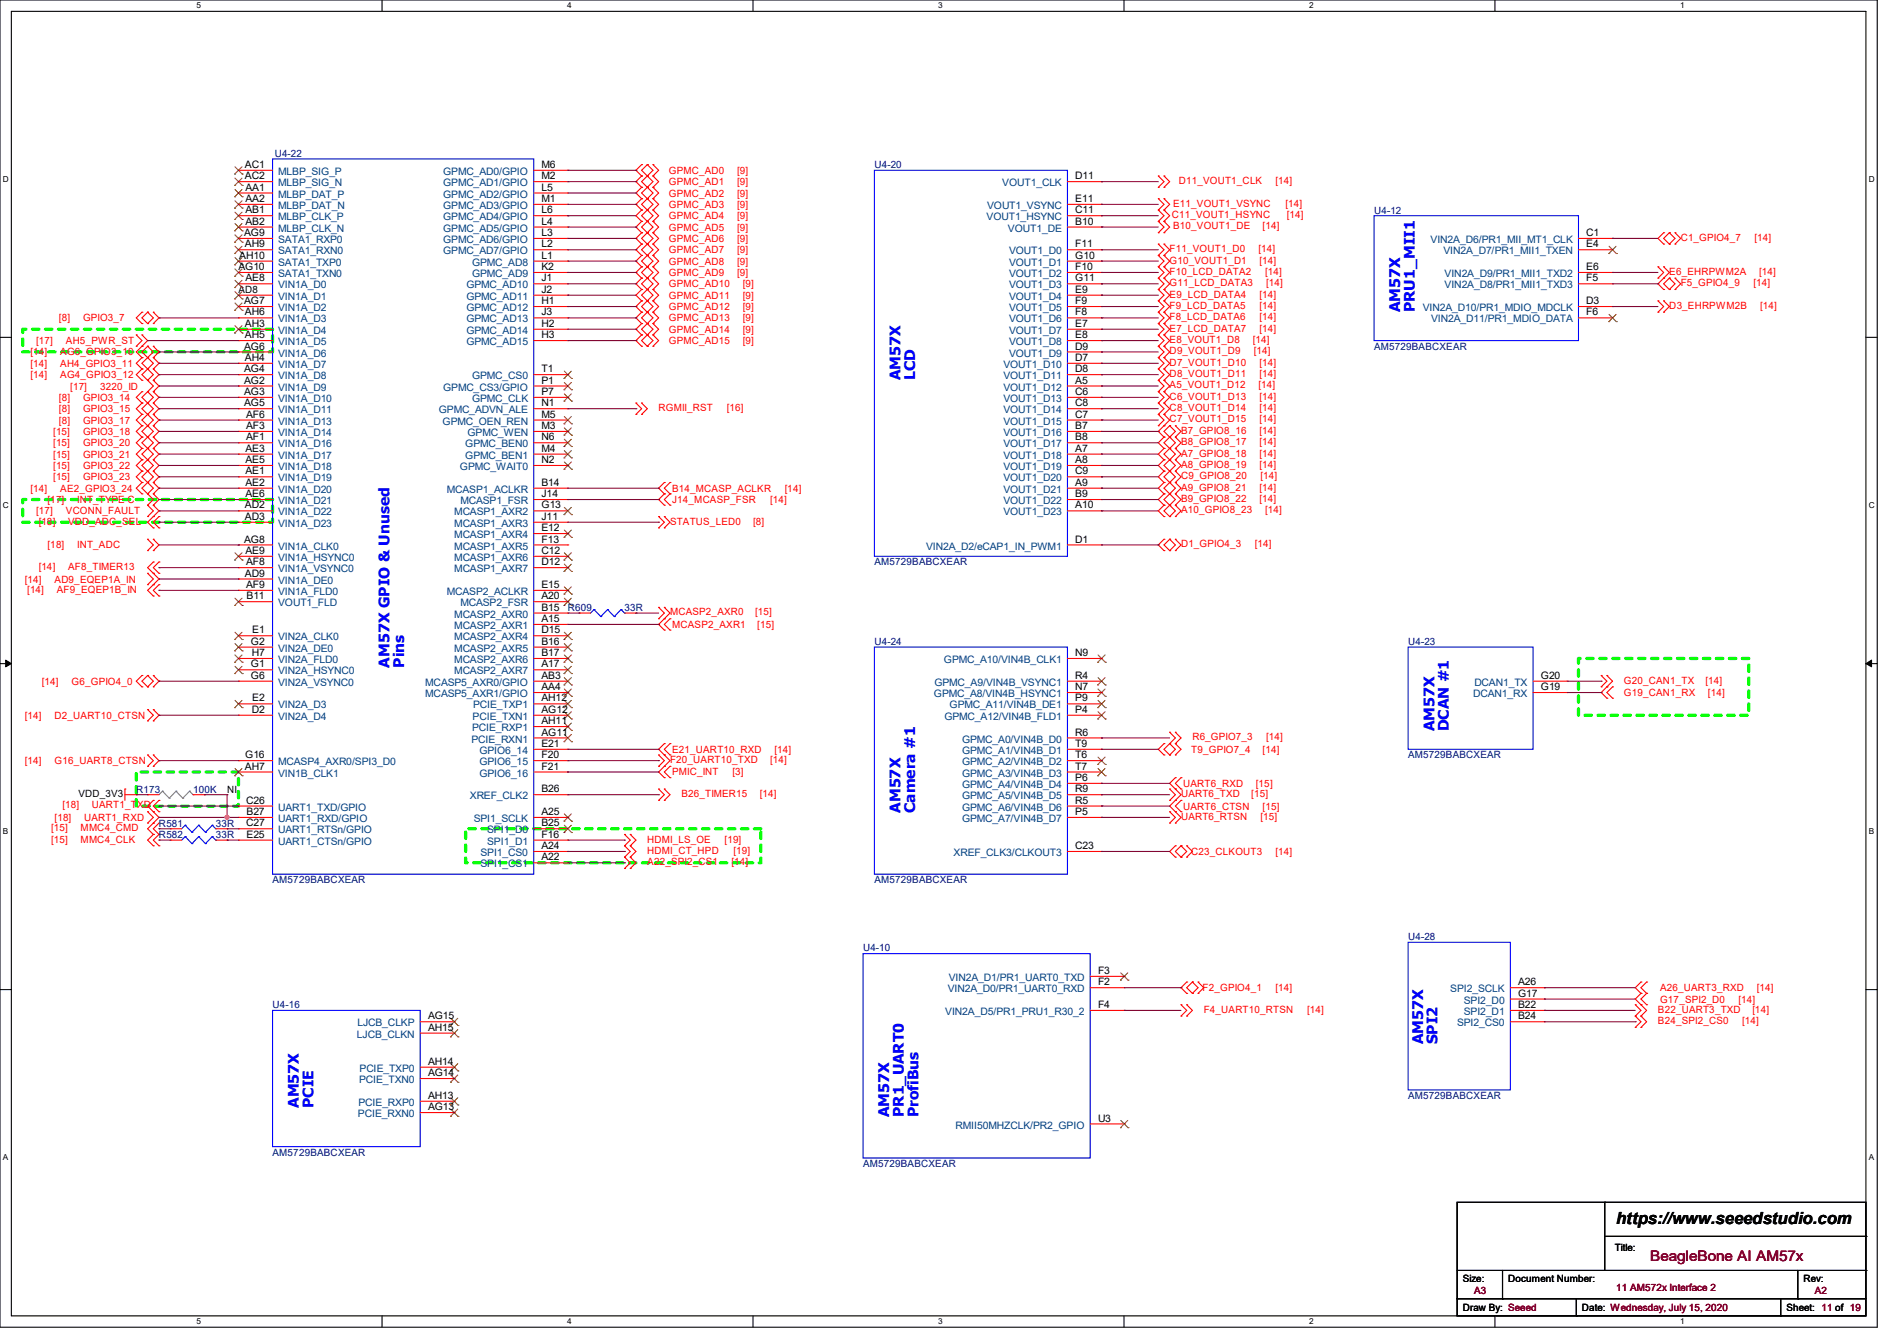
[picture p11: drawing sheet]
<svg xmlns="http://www.w3.org/2000/svg" width="297mm" height="210mm" viewBox="0 0 297 210" stroke-linecap="round" stroke-linejoin="round" font-family="sans-serif">
<defs><g id="words">
<text font-size="2.6" x="253" y="191.8">https://www.seeedstudio.com</text>
<g font-size="2.3" fill="#00f">
<text x="219.2" y="48.9" transform="rotate(-90 219.2 48.9)">AM57X</text>
<text x="221.5" y="48.9" transform="rotate(-90 221.5 48.9)">PRU1_MII1</text>
<text x="141" y="59.6" transform="rotate(-90 141 59.6)">AM57X</text>
<text x="143.3" y="59.6" transform="rotate(-90 143.3 59.6)">LCD</text>
<text x="61" y="104.6" transform="rotate(-90 61 104.6)">AM57X GPIO &amp; Unused</text>
<text x="63.3" y="104.6" transform="rotate(-90 63.3 104.6)">Pins</text>
<text x="224.6" y="114.5" transform="rotate(-90 224.6 114.5)">AM57X</text>
<text x="226.9" y="114.5" transform="rotate(-90 226.9 114.5)">DCAN #1</text>
<text x="141" y="127.3" transform="rotate(-90 141 127.3)">AM57X</text>
<text x="143.3" y="127.3" transform="rotate(-90 143.3 127.3)">Camera #1</text>
<text x="222.8" y="163.6" transform="rotate(-90 222.8 163.6)">AM57X</text>
<text x="225.1" y="163.6" transform="rotate(-90 225.1 163.6)">SPI2</text>
<text x="46.8" y="173.5" transform="rotate(-90 46.8 173.5)">AM57X</text>
<text x="49.1" y="173.5" transform="rotate(-90 49.1 173.5)">PCIE</text>
<text x="139.2" y="175" transform="rotate(-90 139.2 175)">AM57X</text>
<text x="141.5" y="175" transform="rotate(-90 141.5 175)">PR1_UART0</text>
<text x="143.8" y="175" transform="rotate(-90 143.8 175)">ProfiBus</text>
</g>
<text font-size="2.3" fill="#800000" x="258.4" y="197.5">BeagleBone AI AM57x</text>
<g font-size="1.6">
<text x="38.4" y="26.3">AC1</text>
<text x="38.4" y="28.1">AC2</text>
<text x="38.4" y="29.8">AA1</text>
<text x="84.8" y="26.3">M6</text>
<text x="84.8" y="28.1">M2</text>
<text x="84.8" y="29.8">L5</text>
<text x="168.4" y="28.1">D11</text>
<text x="38.4" y="31.6">AA2</text>
<text x="38.4" y="33.4">AB1</text>
<text x="38.4" y="35.2">AB2</text>
<text x="84.8" y="31.6">M1</text>
<text x="84.8" y="33.4">L6</text>
<text x="84.8" y="35.2">L4</text>
<text x="168.4" y="31.6">E11</text>
<text x="168.4" y="33.4">C11</text>
<text x="168.4" y="35.2">B10</text>
<text x="37.5" y="40.5">AH10</text>
<text x="38.2" y="37">AG9</text>
<text x="38.4" y="38.7">AH9</text>
<text x="84.8" y="37">L3</text>
<text x="84.8" y="38.7">L2</text>
<text x="84.8" y="40.5">L1</text>
<text x="168.4" y="38.7">F11</text>
<text x="168.4" y="40.5">G10</text>
<text x="248.4" y="37">C1</text>
<text x="248.4" y="38.7">E4</text>
<text x="37.3" y="42.3">AG10</text>
<text x="37.3" y="45.9">AD8</text>
<text x="38.2" y="47.6">AG7</text>
<text x="38.4" y="44.1">AE8</text>
<text x="84.8" y="45.8">J2</text>
<text x="84.8" y="47.6">H1</text>
<text x="84.8" y="44.1">J1</text>
<text x="84.8" y="42.3">K2</text>
<text x="168.4" y="42.3">F10</text>
<text x="168.4" y="44.1">G11</text>
<text x="168.4" y="45.8">E9</text>
<text x="168.4" y="47.6">F9</text>
<text x="248.4" y="44.1">F5</text>
<text x="248.4" y="42.3">E6</text>
<text x="248.4" y="47.6">D3</text>
<text x="38.4" y="51.2">AH3</text>
<text x="38.4" y="53">AH5</text>
<text x="38.4" y="49.4">AH6</text>
<text x="84.8" y="49.4">J3</text>
<text x="84.8" y="51.2">H2</text>
<text x="84.8" y="53">H3</text>
<text x="168.4" y="49.4">F8</text>
<text x="168.4" y="51.2">E7</text>
<text x="168.4" y="53">E8</text>
<text x="248.4" y="49.4">F6</text>
<text x="38.2" y="58.3">AG4</text>
<text x="38.2" y="54.7">AG6</text>
<text x="38.4" y="56.5">AH4</text>
<text x="84.8" y="58.3">T1</text>
<text x="168.4" y="54.7">D9</text>
<text x="168.4" y="56.5">D7</text>
<text x="168.4" y="58.3">D8</text>
<text x="38.2" y="60.1">AG2</text>
<text x="38.2" y="61.8">AG3</text>
<text x="38.2" y="63.6">AG5</text>
<text x="38.5" y="65.4">AF6</text>
<text x="84.8" y="61.8">P7</text>
<text x="84.8" y="63.6">N1</text>
<text x="84.8" y="65.4">M5</text>
<text x="84.8" y="60.1">P1</text>
<text x="168.4" y="60.1">A5</text>
<text x="168.4" y="61.8">C6</text>
<text x="168.4" y="63.6">C8</text>
<text x="168.4" y="65.4">C7</text>
<text x="38.4" y="70.7">AE3</text>
<text x="38.5" y="67.2">AF3</text>
<text x="38.5" y="69">AF1</text>
<text x="84.8" y="67.2">M3</text>
<text x="84.8" y="69">N6</text>
<text x="84.8" y="70.7">M4</text>
<text x="168.4" y="67.2">B7</text>
<text x="168.4" y="69">B8</text>
<text x="168.4" y="70.7">A7</text>
<text x="38.4" y="74.3">AE1</text>
<text x="38.4" y="76.1">AE2</text>
<text x="38.4" y="72.5">AE5</text>
<text x="38.4" y="77.9">AE6</text>
<text x="84.8" y="72.5">N2</text>
<text x="84.8" y="76.1">B14</text>
<text x="84.8" y="77.9">J14</text>
<text x="168.4" y="72.5">A8</text>
<text x="168.4" y="74.3">C9</text>
<text x="168.4" y="76.1">A9</text>
<text x="168.4" y="77.9">B9</text>
<text x="38.4" y="79.6">AD2</text>
<text x="38.4" y="81.4">AD3</text>
<text x="84.8" y="79.6">G13</text>
<text x="84.8" y="81.4">J11</text>
<text x="84.8" y="83.2">E12</text>
<text x="168.4" y="79.6">A10</text>
<text x="38.2" y="85">AG8</text>
<text x="38.4" y="86.7">AE9</text>
<text x="38.5" y="88.5">AF8</text>
<text x="84.8" y="85">F13</text>
<text x="84.8" y="86.7">C12</text>
<text x="84.8" y="88.5">D12</text>
<text x="168.4" y="85">D1</text>
<text x="38.4" y="90.3">AD9</text>
<text x="38.5" y="92.1">AF9</text>
<text x="38.6" y="93.9">B11</text>
<text x="84.8" y="92.1">E15</text>
<text x="84.8" y="93.9">A20</text>
<text x="84.8" y="95.6">B15</text>
<text x="39.3" y="101">G2</text>
<text x="39.5" y="99.2">E1</text>
<text x="84.8" y="97.4">A15</text>
<text x="84.8" y="99.2">D15</text>
<text x="84.8" y="101">B16</text>
<text x="39.3" y="106.3">G6</text>
<text x="39.3" y="104.5">G1</text>
<text x="39.4" y="102.7">H7</text>
<text x="84.8" y="102.7">B17</text>
<text x="84.8" y="104.5">A17</text>
<text x="84.8" y="106.3">AB3</text>
<text x="168.4" y="106.3">R4</text>
<text x="168.4" y="102.7">N9</text>
<text x="241.3" y="106.3">G20</text>
<text x="39.4" y="111.6">D2</text>
<text x="39.5" y="109.9">E2</text>
<text x="84.8" y="109.9">AH12</text>
<text x="84.8" y="111.6">AG12</text>
<text x="84.8" y="113.4">AH11</text>
<text x="84.8" y="108.1">AA4</text>
<text x="168.4" y="108.1">N7</text>
<text x="168.4" y="109.9">P9</text>
<text x="168.4" y="111.6">P4</text>
<text x="241.3" y="108.1">G19</text>
<text x="38.4" y="118.7">G16</text>
<text x="84.8" y="117">E21</text>
<text x="84.8" y="118.7">F20</text>
<text x="84.8" y="115.2">AG11</text>
<text x="168.4" y="115.2">R6</text>
<text x="168.4" y="117">T9</text>
<text x="168.4" y="118.7">T6</text>
<text x="12.3" y="124.8">VDD_3V3</text>
<text x="35.6" y="124.1">NI</text>
<text x="38.4" y="120.5">AH7</text>
<text x="38.5" y="125.9">C26</text>
<text x="84.8" y="120.5">F21</text>
<text x="84.8" y="124.1">B26</text>
<text x="168.4" y="120.5">T7</text>
<text x="168.4" y="122.3">P6</text>
<text x="168.4" y="124.1">R9</text>
<text x="168.4" y="125.9">R5</text>
<text x="38.5" y="129.4">C27</text>
<text x="38.6" y="127.6">B27</text>
<text x="38.6" y="131.2">E25</text>
<text x="84.8" y="127.6">A25</text>
<text x="84.8" y="129.4">B25</text>
<text x="84.8" y="131.2">F16</text>
<text x="168.4" y="127.6">P5</text>
<text x="84.8" y="133">A24</text>
<text x="84.8" y="134.7">A22</text>
<text x="168.4" y="133">C23</text>
<text x="171.9" y="154.3">F2</text>
<text x="171.9" y="152.5">F3</text>
<text x="237.7" y="154.3">A26</text>
<text x="67" y="159.6">AG15</text>
<text x="67" y="161.4">AH15</text>
<text x="171.9" y="157.9">F4</text>
<text x="237.7" y="156.1">G17</text>
<text x="237.7" y="157.9">B22</text>
<text x="237.7" y="159.6">B24</text>
<text x="67" y="166.8">AH14</text>
<text x="67" y="168.5">AG14</text>
<text x="67" y="172.1">AH13</text>
<text x="67" y="173.9">AG13</text>
<text x="171.9" y="175.6">U3</text>
<text x="252.8" y="196">Title:</text>
<text x="229" y="200.7">Size:</text>
<text x="236.1" y="200.7">Document Number:</text>
<text x="282.4" y="200.7">Rev:</text>
<text x="229" y="205.4">Draw By: Seeed</text>
<text x="247.7" y="205.4">Date: Wednesday, July 15, 2020</text>
<text x="279.7" y="205.4">Sheet: 11 of 19</text>
</g>
<g font-size="1.6" fill="#000080">
<text x="43" y="24.6">U4-22</text>
<text x="136.9" y="26.3">U4-20</text>
<text x="215.1" y="33.4">U4-12</text>
<text x="215.1" y="54.8">AM5729BABCXEAR</text>
<text x="136.9" y="88.6">AM5729BABCXEAR</text>
<text x="88.9" y="95.7">R609</text>
<text x="97.8" y="95.7">33R</text>
<text x="136.9" y="101">U4-24</text>
<text x="220.5" y="101">U4-23</text>
<text x="220.5" y="118.8">AM5729BABCXEAR</text>
<text x="21.3" y="124.1">R173</text>
<text x="30.2" y="124.1">100K</text>
<text x="24.9" y="129.5">R581</text>
<text x="24.9" y="131.2">R582</text>
<text x="33.8" y="129.5">33R</text>
<text x="33.8" y="131.2">33R</text>
<text x="42.7" y="138.3">AM5729BABCXEAR</text>
<text x="136.9" y="138.3">AM5729BABCXEAR</text>
<text x="135.1" y="149">U4-10</text>
<text x="220.5" y="147.2">U4-28</text>
<text x="42.7" y="157.9">U4-16</text>
<text x="220.5" y="172.1">AM5729BABCXEAR</text>
<text x="42.7" y="181">AM5729BABCXEAR</text>
<text x="135.1" y="182.8">AM5729BABCXEAR</text>
</g>
<g font-size="1.6" fill="#004080">
<text x="43.6" y="27.4">MLBP_SIG_P</text>
<text x="43.6" y="29.2">MLBP_SIG_N</text>
<text x="69.4" y="27.4">GPMC_AD0/GPIO</text>
<text x="69.4" y="29.2">GPMC_AD1/GPIO</text>
<text x="156.9" y="29.2">VOUT1_CLK</text>
<text x="43.6" y="30.9">MLBP_DAT_P</text>
<text x="43.6" y="32.7">MLBP_DAT_N</text>
<text x="43.6" y="34.5">MLBP_CLK_P</text>
<text x="69.4" y="30.9">GPMC_AD2/GPIO</text>
<text x="69.4" y="32.7">GPMC_AD3/GPIO</text>
<text x="69.4" y="34.5">GPMC_AD4/GPIO</text>
<text x="154.5" y="34.5">VOUT1_HSYNC</text>
<text x="154.6" y="32.7">VOUT1_VSYNC</text>
<text x="43.6" y="38.1">SATA1_RXP0</text>
<text x="43.6" y="39.8">SATA1_RXN0</text>
<text x="43.6" y="41.6">SATA1_TXP0</text>
<text x="43.6" y="36.3">MLBP_CLK_N</text>
<text x="69.4" y="36.3">GPMC_AD5/GPIO</text>
<text x="69.4" y="38.1">GPMC_AD6/GPIO</text>
<text x="69.4" y="39.8">GPMC_AD7/GPIO</text>
<text x="73.9" y="41.6">GPMC_AD8</text>
<text x="157.8" y="36.3">VOUT1_DE</text>
<text x="158" y="39.8">VOUT1_D0</text>
<text x="158" y="41.6">VOUT1_D1</text>
<text x="224" y="38.1">VIN2A_D6/PR1_MII_MT1_CLK</text>
<text x="226" y="39.8">VIN2A_D7/PR1_MII1_TXEN</text>
<text x="43.6" y="43.4">SATA1_TXN0</text>
<text x="43.6" y="46.9">VIN1A_D1</text>
<text x="43.6" y="45.2">VIN1A_D0</text>
<text x="73" y="46.9">GPMC_AD11</text>
<text x="73" y="45.2">GPMC_AD10</text>
<text x="73.9" y="43.4">GPMC_AD9</text>
<text x="158" y="43.4">VOUT1_D2</text>
<text x="158" y="45.2">VOUT1_D3</text>
<text x="158" y="46.9">VOUT1_D4</text>
<text x="226.2" y="45.2">VIN2A_D8/PR1_MII1_TXD3</text>
<text x="226.2" y="43.4">VIN2A_D9/PR1_MII1_TXD2</text>
<text x="43.6" y="48.7">VIN1A_D2</text>
<text x="43.6" y="52.3">VIN1A_D4</text>
<text x="43.6" y="50.5">VIN1A_D3</text>
<text x="73" y="48.7">GPMC_AD12</text>
<text x="73" y="50.5">GPMC_AD13</text>
<text x="73" y="52.3">GPMC_AD14</text>
<text x="158" y="48.7">VOUT1_D5</text>
<text x="158" y="50.5">VOUT1_D6</text>
<text x="158" y="52.3">VOUT1_D7</text>
<text x="222.8" y="48.7">VIN2A_D10/PR1_MDIO_MDCLK</text>
<text x="224.1" y="50.5">VIN2A_D11/PR1_MDIO_DATA</text>
<text x="43.6" y="59.4">VIN1A_D8</text>
<text x="43.6" y="55.8">VIN1A_D6</text>
<text x="43.6" y="57.6">VIN1A_D7</text>
<text x="43.6" y="54.1">VIN1A_D5</text>
<text x="73" y="54.1">GPMC_AD15</text>
<text x="73.9" y="59.4">GPMC_CS0</text>
<text x="157.1" y="57.6">VOUT1_D10</text>
<text x="157.1" y="59.4">VOUT1_D11</text>
<text x="158" y="54.1">VOUT1_D8</text>
<text x="158" y="55.8">VOUT1_D9</text>
<text x="43.6" y="61.2">VIN1A_D9</text>
<text x="43.6" y="63">VIN1A_D10</text>
<text x="43.6" y="64.7">VIN1A_D11</text>
<text x="68.7" y="64.7">GPMC_ADVN_ALE</text>
<text x="69.4" y="61.2">GPMC_CS3/GPIO</text>
<text x="73.9" y="63">GPMC_CLK</text>
<text x="157.1" y="61.2">VOUT1_D12</text>
<text x="157.1" y="63">VOUT1_D13</text>
<text x="157.1" y="64.7">VOUT1_D14</text>
<text x="43.6" y="71.8">VIN1A_D17</text>
<text x="43.6" y="68.3">VIN1A_D14</text>
<text x="43.6" y="66.5">VIN1A_D13</text>
<text x="43.6" y="70.1">VIN1A_D16</text>
<text x="69.3" y="66.5">GPMC_OEN_REN</text>
<text x="72.9" y="70.1">GPMC_BEN0</text>
<text x="72.9" y="71.8">GPMC_BEN1</text>
<text x="73.2" y="68.3">GPMC_WEN</text>
<text x="157.1" y="66.5">VOUT1_D15</text>
<text x="157.1" y="68.3">VOUT1_D16</text>
<text x="157.1" y="70.1">VOUT1_D17</text>
<text x="157.1" y="71.8">VOUT1_D18</text>
<text x="43.6" y="75.4">VIN1A_D19</text>
<text x="43.6" y="77.2">VIN1A_D20</text>
<text x="43.6" y="73.6">VIN1A_D18</text>
<text x="70" y="77.2">MCASP1_ACLKR</text>
<text x="72" y="73.6">GPMC_WAIT0</text>
<text x="157.1" y="73.6">VOUT1_D19</text>
<text x="157.1" y="75.4">VOUT1_D20</text>
<text x="157.1" y="77.2">VOUT1_D21</text>
<text x="43.6" y="80.7">VIN1A_D22</text>
<text x="43.6" y="82.5">VIN1A_D23</text>
<text x="43.6" y="79">VIN1A_D21</text>
<text x="71.1" y="80.7">MCASP1_AXR2</text>
<text x="71.1" y="82.5">MCASP1_AXR3</text>
<text x="72.1" y="79">MCASP1_FSR</text>
<text x="157.1" y="79">VOUT1_D22</text>
<text x="157.1" y="80.7">VOUT1_D23</text>
<text x="43.6" y="87.8">VIN1A_HSYNC0</text>
<text x="43.6" y="89.6">VIN1A_VSYNC0</text>
<text x="43.6" y="86.1">VIN1A_CLK0</text>
<text x="71.1" y="84.3">MCASP1_AXR4</text>
<text x="71.1" y="86.1">MCASP1_AXR5</text>
<text x="71.1" y="87.8">MCASP1_AXR6</text>
<text x="71.1" y="89.6">MCASP1_AXR7</text>
<text x="145" y="86.1">VIN2A_D2/eCAP1_IN_PWM1</text>
<text x="43.6" y="91.4">VIN1A_DE0</text>
<text x="43.6" y="93.2">VIN1A_FLD0</text>
<text x="43.6" y="95">VOUT1_FLD</text>
<text x="70" y="93.2">MCASP2_ACLKR</text>
<text x="72.1" y="95">MCASP2_FSR</text>
<text x="43.6" y="100.3">VIN2A_CLK0</text>
<text x="71.1" y="96.7">MCASP2_AXR0</text>
<text x="71.1" y="98.5">MCASP2_AXR1</text>
<text x="71.1" y="100.3">MCASP2_AXR4</text>
<text x="43.6" y="102.1">VIN2A_DE0</text>
<text x="43.6" y="103.8">VIN2A_FLD0</text>
<text x="43.6" y="107.4">VIN2A_VSYNC0</text>
<text x="43.6" y="105.6">VIN2A_HSYNC0</text>
<text x="66.6" y="107.4">MCASP5_AXR0/GPIO</text>
<text x="71.1" y="102.1">MCASP2_AXR5</text>
<text x="71.1" y="103.8">MCASP2_AXR6</text>
<text x="71.1" y="105.6">MCASP2_AXR7</text>
<text x="146.3" y="107.4">GPMC_A9/VIN4B_VSYNC1</text>
<text x="147.8" y="103.8">GPMC_A10/VIN4B_CLK1</text>
<text x="230.8" y="107.4">DCAN1_TX</text>
<text x="43.6" y="111">VIN2A_D3</text>
<text x="43.6" y="112.7">VIN2A_D4</text>
<text x="66.6" y="109.2">MCASP5_AXR1/GPIO</text>
<text x="74" y="112.7">PCIE_TXN1</text>
<text x="74.1" y="111">PCIE_TXP1</text>
<text x="146.2" y="109.2">GPMC_A8/VIN4B_HSYNC1</text>
<text x="147.9" y="112.7">GPMC_A12/VIN4B_FLD1</text>
<text x="148.7" y="111">GPMC_A11/VIN4B_DE1</text>
<text x="230.7" y="109.2">DCAN1_RX</text>
<text x="43.6" y="119.8">MCASP4_AXR0/SPI3_D0</text>
<text x="73.8" y="116.3">PCIE_RXN1</text>
<text x="73.9" y="114.5">PCIE_RXP1</text>
<text x="75.1" y="118.1">GPIO6_14</text>
<text x="75.1" y="119.8">GPIO6_15</text>
<text x="150.6" y="116.3">GPMC_A0/VIN4B_D0</text>
<text x="150.6" y="118.1">GPMC_A1/VIN4B_D1</text>
<text x="150.6" y="119.8">GPMC_A2/VIN4B_D2</text>
<text x="43.6" y="121.6">VIN1B_CLK1</text>
<text x="73.6" y="125.2">XREF_CLK2</text>
<text x="75.1" y="121.6">GPIO6_16</text>
<text x="150.6" y="121.6">GPMC_A3/VIN4B_D3</text>
<text x="150.6" y="123.4">GPMC_A4/VIN4B_D4</text>
<text x="150.6" y="125.2">GPMC_A5/VIN4B_D5</text>
<text x="43.6" y="127">UART1_TXD/GPIO</text>
<text x="43.6" y="128.7">UART1_RXD/GPIO</text>
<text x="43.6" y="130.5">UART1_RTSn/GPIO</text>
<text x="74.2" y="128.7">SPI1_SCLK</text>
<text x="76.3" y="130.5">SPI1_D0</text>
<text x="150.6" y="127">GPMC_A6/VIN4B_D6</text>
<text x="150.6" y="128.7">GPMC_A7/VIN4B_D7</text>
<text x="43.6" y="132.3">UART1_CTSn/GPIO</text>
<text x="75.2" y="134.1">SPI1_CS0</text>
<text x="75.2" y="135.8">SPI1_CS1</text>
<text x="76.3" y="132.3">SPI1_D1</text>
<text x="149.3" y="134.1">XREF_CLK3/CLKOUT3</text>
<text x="148.4" y="155.4">VIN2A_D0/PR1_UART0_RXD</text>
<text x="148.5" y="153.6">VIN2A_D1/PR1_UART0_TXD</text>
<text x="227.1" y="155.4">SPI2_SCLK</text>
<text x="56" y="160.7">LJCB_CLKP</text>
<text x="148" y="159">VIN2A_D5/PR1_PRU1_R30_2</text>
<text x="228.1" y="160.7">SPI2_CS0</text>
<text x="229.2" y="157.2">SPI2_D0</text>
<text x="229.2" y="159">SPI2_D1</text>
<text x="55.9" y="162.5">LJCB_CLKN</text>
<text x="56.3" y="167.9">PCIE_TXP0</text>
<text x="56.1" y="173.2">PCIE_RXP0</text>
<text x="56.2" y="169.6">PCIE_TXN0</text>
<text x="56" y="175">PCIE_RXN0</text>
<text x="149.6" y="176.7">RMII50MHZCLK/PR2_GPIO</text>
</g>
<g font-size="1.6" fill="#f00">
<text x="104.7" y="27.2">GPMC_AD0</text>
<text x="104.7" y="29">GPMC_AD1</text>
<text x="115.4" y="27.2">[9]</text>
<text x="115.4" y="29">[9]</text>
<text x="184.6" y="28.8">D11_VOUT1_CLK</text>
<text x="199.7" y="28.8">[14]</text>
<text x="104.7" y="30.8">GPMC_AD2</text>
<text x="104.7" y="32.6">GPMC_AD3</text>
<text x="104.7" y="34.3">GPMC_AD4</text>
<text x="115.4" y="30.8">[9]</text>
<text x="115.4" y="32.6">[9]</text>
<text x="115.4" y="34.3">[9]</text>
<text x="183.5" y="34.2">C11_VOUT1_HSYNC</text>
<text x="183.7" y="32.4">E11_VOUT1_VSYNC</text>
<text x="183.7" y="35.9">B10_VOUT1_DE</text>
<text x="197.7" y="35.9">[14]</text>
<text x="201.3" y="32.4">[14]</text>
<text x="201.5" y="34.2">[14]</text>
<text x="104.7" y="36.1">GPMC_AD5</text>
<text x="104.7" y="37.9">GPMC_AD6</text>
<text x="104.7" y="39.7">GPMC_AD7</text>
<text x="104.7" y="41.4">GPMC_AD8</text>
<text x="115.4" y="36.1">[9]</text>
<text x="115.4" y="37.9">[9]</text>
<text x="115.4" y="39.7">[9]</text>
<text x="115.4" y="41.4">[9]</text>
<text x="183.1" y="39.5">F11_VOUT1_D0</text>
<text x="183.1" y="41.3">G10_VOUT1_D1</text>
<text x="197" y="39.5">[14]</text>
<text x="197.2" y="41.3">[14]</text>
<text x="263.1" y="37.7">C1_GPIO4_7</text>
<text x="274.7" y="37.7">[14]</text>
<text x="104.7" y="45">GPMC_AD10</text>
<text x="104.7" y="46.8">GPMC_AD11</text>
<text x="104.7" y="43.2">GPMC_AD9</text>
<text x="115.4" y="43.2">[9]</text>
<text x="116.3" y="45">[9]</text>
<text x="116.3" y="46.8">[9]</text>
<text x="183.1" y="43.1">F10_LCD_DATA2</text>
<text x="183.1" y="44.8">G11_LCD_DATA3</text>
<text x="183.1" y="46.6">E9_LCD_DATA4</text>
<text x="197.2" y="46.6">[14]</text>
<text x="198.1" y="43.1">[14]</text>
<text x="198.2" y="44.8">[14]</text>
<text x="261.4" y="43.1">E6_EHRPWM2A</text>
<text x="263.1" y="44.8">F5_GPIO4_9</text>
<text x="274.5" y="44.8">[14]</text>
<text x="275.4" y="43.1">[14]</text>
<text x="5.7" y="53.9">[17]</text>
<text x="9.2" y="50.3">[8]</text>
<text x="10.3" y="53.9">AH5_PWR_ST</text>
<text x="13" y="50.3">GPIO3_7</text>
<text x="104.7" y="48.6">GPMC_AD12</text>
<text x="104.7" y="50.3">GPMC_AD13</text>
<text x="104.7" y="53.9">GPMC_AD15</text>
<text x="104.7" y="52.1">GPMC_AD14</text>
<text x="116.3" y="48.6">[9]</text>
<text x="116.3" y="50.3">[9]</text>
<text x="116.3" y="53.9">[9]</text>
<text x="116.3" y="52.1">[9]</text>
<text x="183.1" y="53.7">E8_VOUT1_D8</text>
<text x="183.1" y="48.4">F9_LCD_DATA5</text>
<text x="183.1" y="50.2">F8_LCD_DATA6</text>
<text x="183.1" y="51.9">E7_LCD_DATA7</text>
<text x="196.1" y="53.7">[14]</text>
<text x="197.2" y="48.4">[14]</text>
<text x="197.2" y="50.2">[14]</text>
<text x="197.2" y="51.9">[14]</text>
<text x="261.4" y="48.4">D3_EHRPWM2B</text>
<text x="275.6" y="48.4">[14]</text>
<text x="4.8" y="57.4">[14]</text>
<text x="4.8" y="55.7">[14]</text>
<text x="4.8" y="59.2">[14]</text>
<text x="9.4" y="57.4">AH4_GPIO3_11</text>
<text x="9.4" y="55.7">AG6_GPIO3_10</text>
<text x="9.4" y="59.2">AG4_GPIO3_12</text>
<text x="183.1" y="55.5">D9_VOUT1_D9</text>
<text x="183.1" y="57.3">D7_VOUT1_D10</text>
<text x="183.1" y="59.1">D8_VOUT1_D11</text>
<text x="196.3" y="55.5">[14]</text>
<text x="197.2" y="57.3">[14]</text>
<text x="197.2" y="59.1">[14]</text>
<text x="9.2" y="62.8">[8]</text>
<text x="9.2" y="64.6">[8]</text>
<text x="11" y="61">[17]</text>
<text x="13" y="62.8">GPIO3_14</text>
<text x="13" y="64.6">GPIO3_15</text>
<text x="15.7" y="61">3220_ID</text>
<text x="103.1" y="64.4">RGMII_RST</text>
<text x="113.8" y="64.4">[16]</text>
<text x="183.1" y="60.8">A5_VOUT1_D12</text>
<text x="183.1" y="62.6">C6_VOUT1_D13</text>
<text x="183.1" y="64.4">C8_VOUT1_D14</text>
<text x="197" y="60.8">[14]</text>
<text x="197.2" y="62.6">[14]</text>
<text x="197.2" y="64.4">[14]</text>
<text x="8.3" y="68.1">[15]</text>
<text x="8.3" y="69.9">[15]</text>
<text x="8.3" y="71.7">[15]</text>
<text x="9.2" y="66.3">[8]</text>
<text x="13" y="66.3">GPIO3_17</text>
<text x="13" y="68.1">GPIO3_18</text>
<text x="13" y="69.9">GPIO3_20</text>
<text x="13" y="71.7">GPIO3_21</text>
<text x="183.1" y="66.2">C7_VOUT1_D15</text>
<text x="184.9" y="67.9">B7_GPIO8_16</text>
<text x="184.9" y="69.7">B8_GPIO8_17</text>
<text x="184.9" y="71.5">A7_GPIO8_18</text>
<text x="197.2" y="67.9">[14]</text>
<text x="197.2" y="69.7">[14]</text>
<text x="197.2" y="71.5">[14]</text>
<text x="197.2" y="66.2">[14]</text>
<text x="4.8" y="77">[14]</text>
<text x="8.3" y="73.4">[15]</text>
<text x="8.3" y="75.2">[15]</text>
<text x="9.4" y="77">AE2_GPIO3_24</text>
<text x="13" y="73.4">GPIO3_22</text>
<text x="13" y="75.2">GPIO3_23</text>
<text x="105.2" y="77">B14_MCASP_ACLKR</text>
<text x="122.9" y="77">[14]</text>
<text x="184.9" y="73.3">A8_GPIO8_19</text>
<text x="184.9" y="75.1">C9_GPIO8_20</text>
<text x="184.9" y="76.8">A9_GPIO8_21</text>
<text x="197.2" y="73.3">[14]</text>
<text x="197.2" y="76.8">[14]</text>
<text x="197.4" y="75.1">[14]</text>
<text x="5.7" y="80.6">[17]</text>
<text x="6.1" y="82.2">[18]</text>
<text x="7.5" y="78.8">[17]</text>
<text x="10.3" y="80.6">VCONN_FAULT</text>
<text x="10.7" y="82.2">VDD_ADC_SEL</text>
<text x="12.1" y="78.8">INT_TYPE C</text>
<text x="104.9" y="82.2">STATUS_LED0</text>
<text x="105.2" y="78.8">J14_MCASP_FSR</text>
<text x="117.9" y="82.2">[8]</text>
<text x="120.6" y="78.8">[14]</text>
<text x="184.9" y="78.6">B9_GPIO8_22</text>
<text x="184.9" y="80.4">A10_GPIO8_23</text>
<text x="197.2" y="78.6">[14]</text>
<text x="198.1" y="80.4">[14]</text>
<text x="6.1" y="89.3">[14]</text>
<text x="7.5" y="85.9">[18]</text>
<text x="10.7" y="89.3">AF8_TIMER13</text>
<text x="12.1" y="85.9">INT_ADC</text>
<text x="184.9" y="85.7">D1_GPIO4_3</text>
<text x="196.5" y="85.7">[14]</text>
<text x="3.9" y="91.2">[14]</text>
<text x="4.3" y="92.8">[14]</text>
<text x="8.6" y="91.2">AD9_EQEP1A_IN</text>
<text x="8.9" y="92.8">AF9_EQEP1B_IN</text>
<text x="104.9" y="96.4">MCASP2_AXR0</text>
<text x="105.2" y="98.3">MCASP2_AXR1</text>
<text x="118.2" y="96.4">[15]</text>
<text x="118.6" y="98.3">[15]</text>
<text x="6.6" y="107.2">[14]</text>
<text x="11.2" y="107.2">G6_GPIO4_0</text>
<text x="254.3" y="107.1">G20_CAN1_TX</text>
<text x="267" y="107.1">[14]</text>
<text x="3.9" y="112.6">[14]</text>
<text x="8.6" y="112.6">D2_UART10_CTSN</text>
<text x="254.3" y="109">G19_CAN1_RX</text>
<text x="267.4" y="109">[14]</text>
<text x="3.9" y="119.7">[14]</text>
<text x="8.6" y="119.7">G16_UART8_CTSN</text>
<text x="104.9" y="119.5">F20_UART10_TXD</text>
<text x="105.2" y="117.9">E21_UART10_RXD</text>
<text x="120.6" y="119.5">[14]</text>
<text x="121.2" y="117.9">[14]</text>
<text x="186.5" y="117.9">T9_GPIO7_4</text>
<text x="186.7" y="115.9">R6_GPIO7_3</text>
<text x="197.7" y="117.9">[14]</text>
<text x="198.2" y="115.9">[14]</text>
<text x="105.2" y="121.5">PMIC_INT</text>
<text x="106.7" y="124.8">B26_TIMER15</text>
<text x="114.7" y="121.5">[3]</text>
<text x="119" y="124.8">[14]</text>
<text x="184.9" y="124.8">UART6_TXD</text>
<text x="185.2" y="123.2">UART6_RXD</text>
<text x="195.9" y="124.8">[15]</text>
<text x="196.6" y="123.2">[15]</text>
<text x="8" y="131.9">[15]</text>
<text x="8" y="130.2">[15]</text>
<text x="8.6" y="128.6">[18]</text>
<text x="9.8" y="126.6">[18]</text>
<text x="12.6" y="131.9">MMC4_CLK</text>
<text x="12.6" y="130.2">MMC4_CMD</text>
<text x="13.2" y="128.6">UART1_RXD</text>
<text x="14.4" y="126.6">UART1_TXD</text>
<text x="101.3" y="131.9">HDMI_LS_OE</text>
<text x="113.5" y="131.9">[19]</text>
<text x="184.9" y="128.4">UART6_RTSN</text>
<text x="185.2" y="126.8">UART6_CTSN</text>
<text x="197.4" y="128.4">[15]</text>
<text x="197.7" y="126.8">[15]</text>
<text x="101.3" y="135.5">A22_SPI2_CS1</text>
<text x="101.3" y="133.7">HDMI_CT_HPD</text>
<text x="114.5" y="135.5">[14]</text>
<text x="114.8" y="133.7">[19]</text>
<text x="186.5" y="133.9">C23_CLKOUT3</text>
<text x="199.7" y="133.9">[14]</text>
<text x="188.3" y="155.2">F2_GPIO4_1</text>
<text x="199.7" y="155.2">[14]</text>
<text x="259.9" y="155.2">A26_UART3_RXD</text>
<text x="275" y="155.2">[14]</text>
<text x="188.5" y="158.6">F4_UART10_RTSN</text>
<text x="204.6" y="158.6">[14]</text>
<text x="259.6" y="158.6">B22_UART3_TXD</text>
<text x="259.6" y="160.4">B24_SPI2_CS0</text>
<text x="259.9" y="157">G17_SPI2_D0</text>
<text x="272.2" y="157">[14]</text>
<text x="272.8" y="160.4">[14]</text>
<text x="274.4" y="158.6">[14]</text>
</g>
<g font-size="1.6" fill="#800000">
<text x="230.8" y="202.7">A3</text>
<text x="253" y="202.2">11 AM572x Interface 2</text>
<text x="284.1" y="202.7">A2</text>
</g>
<g font-size="1.3">
<text x="30.8" y="1.3">5</text>
<text x="88.8" y="1.3">4</text>
<text x="146.9" y="1.3">3</text>
<text x="205" y="1.3">2</text>
<text x="263.1" y="1.3">1</text>
<text x=".5" y="28.4">D</text>
<text x="292.6" y="28.4">D</text>
<text x=".5" y="79.5">C</text>
<text x="292.6" y="79.5">C</text>
<text x=".5" y="130.6">B</text>
<text x="292.6" y="130.6">B</text>
<text x=".5" y="181.7">A</text>
<text x="292.6" y="181.7">A</text>
<text x="30.8" y="207.4">5</text>
<text x="88.8" y="207.4">4</text>
<text x="146.9" y="207.4">3</text>
<text x="205" y="207.4">2</text>
<text x="263.1" y="207.4">1</text>
</g>
</g></defs>
<path d="M0 0h293.9v207.9h-293.9zM1.8 1.8h290.3v204.3h-290.3z" fill="none" stroke="#000" stroke-width=".17"/>
<g fill="#fff">
<path d="M30.8 .2h.7v1.4h-.7z"/>
<path d="M30.8 206.2h.7v1.4h-.7z"/>
</g>
<path d="M59.8 0v1.8M59.8 206.1v1.8" fill="none" stroke="#000" stroke-width=".17"/>
<g fill="#fff">
<path d="M88.8 .2h.7v1.4h-.7z"/>
<path d="M88.8 206.2h.7v1.4h-.7z"/>
</g>
<path d="M117.9 0v1.8M117.9 206.1v1.8" fill="none" stroke="#000" stroke-width=".17"/>
<g fill="#fff">
<path d="M146.9 .2h.7v1.4h-.7z"/>
<path d="M146.9 206.2h.7v1.4h-.7z"/>
</g>
<path d="M176 0v1.8M176 206.1v1.8" fill="none" stroke="#000" stroke-width=".17"/>
<g fill="#fff">
<path d="M205 .2h.7v1.4h-.7z"/>
<path d="M205 206.2h.7v1.4h-.7z"/>
</g>
<path d="M234.1 0v1.8M234.1 206.1v1.8" fill="none" stroke="#000" stroke-width=".17"/>
<g fill="#fff">
<path d="M263.1 .2h.6v1.4h-.6z"/>
<path d="M263.1 206.2h.6v1.4h-.6z"/>
<path d="M.5 27.3h.9v1.4h-.9z"/>
<path d="M292.6 27.3h.9v1.4h-.9z"/>
<path d="M.5 78.4h.9v1.4h-.9z"/>
<path d="M292.6 78.4h.9v1.4h-.9z"/>
</g>
<path d="M0 52.8h1.8M292.1 52.8h1.8" fill="none" stroke="#000" stroke-width=".17"/>
<g fill="#fff">
<path d="M.5 129.5h.8v1.4h-.8z"/>
<path d="M292.6 129.5h.8v1.4h-.8z"/>
</g>
<path d="M0 103.9h1.8M292.1 103.9h1.8" fill="none" stroke="#000" stroke-width=".17"/>
<path d="M.9 103.4l.9 .5-.9 .5zM292.1 103.9l.9-.5v1z" fill="#000" stroke="#000" stroke-width=".16"/>
<g fill="#fff">
<path d="M.5 180.5h.8v1.4h-.8z"/>
<path d="M292.6 180.5h.8v1.4h-.8z"/>
</g>
<g fill="none" stroke="#000" stroke-width=".17">
<path d="M0 155h1.8M292.1 155h1.8M228.1 188.3h64v17.8h-64zM228.1 199h64M235.2 199v4.4M251.2 188.3h.1M251.2 188.3v10.7M251.2 193.6h40.9M281.5 199v4.4M292.1 199h.1M292.1 193.6h.1M228.1 203.4h.1"/>
<path d="M228.1 203.4h64M235.2 203.4h.1M246.8 206.1h.1M246.8 203.4v2.7M278.8 206.1h.1M278.8 203.4v2.7M281.5 203.4h.1"/>
</g>
<path d="M3.6 51.6h39.1v3.5h-39.1zM3.6 78.2h39.1v3.6h-39.1zM247.1 103.1h26.7v8.9h-26.7zM21.3 120.9h16v5.3h-16zM72.9 129.8h46.2v5.3h-46.2z" fill="none" stroke="#0f0" stroke-width=".51" stroke-dasharray="1 1"/>
<g fill="none" stroke="#f00" stroke-width=".17">
<path d="M37.3 37.3h.1M37.3 39.1h.1M37.3 26.7h.1M37.3 28.4h.1M37.3 30.2h.1M37.3 32h.1M37.3 33.8h.1M37.3 35.6h.1M37.3 37.3h5.4M37.3 39.1h5.4M37.3 26.7h5.4M37.3 28.4h5.4"/>
<path d="M37.3 30.2h5.4M37.3 32h5.4M37.3 33.8h5.4M37.3 35.6h5.4M83.6 37.3h5.3M83.6 39.1h5.3M83.6 26.7h5.3M83.6 28.4h5.3M83.6 30.2h5.3M83.6 32h5.3M83.6 33.8h5.3M83.6 35.6h5.3"/>
<path d="M88.9 26.7h.1M88.9 28.4h.1M88.9 30.2h.1M88.9 32h.1M88.9 33.8h.1M88.9 35.6h.1M88.9 37.3h.1M88.9 39.1h.1M100.5 25.8h.1M100.5 27.6h.1M100.5 29.3h.1M100.5 31.1h.1"/>
<path d="M100.5 32.9h.1M100.5 34.7h.1M100.5 36.4h.1M100.5 38.2h.1M100.5 25.8l-.9 .9 .9 .9M100.5 29.3l-.9 .9 .9 .9M100.5 27.6l-.9 .8 .9 .9M100.5 31.1l-.9 .9 .9 .9M100.5 32.9l-.9 .9 .9 .9M100.5 34.7l-.9 .9 .9 .8M100.5 36.4l-.9 .9 .9 .9M100.5 38.2l-.9 .9 .9 .9"/>
<path d="M101.3 27.6h.1M101.3 25.8h.1M101.3 29.3h.1M101.3 31.1h.1M101.3 32.9h.1M101.3 34.7h.1M101.3 36.4h.1M101.3 38.2h.1M101.3 25.8l.9 .9-1.7 1.7 1.7 1.8-1.7 1.8 1.7 1.8-1.7 1.8 1.7 1.7-1.7 1.8 1.7 1.8-1.7 1.8 1.7 1.7-1.7 1.8 1.7 1.8-1.7 1.8 1.7 1.8-1.7 1.7 .8 .9M101.3 25.8l-.8 .9 1.7 1.7-1.7 1.8 1.7 1.8-1.7 1.8 1.7 1.8-1.7 1.7 1.7 1.8-1.7 1.8 1.7 1.8-1.7 1.7 1.7 1.8-1.7 1.8 1.7 1.8-1.7 1.8 1.7 1.7-.9 .9M102.2 25.8h.1M102.2 27.6h.1"/>
<path d="M102.2 29.3h.1M102.2 31.1h.1M102.2 32.9h.1M102.2 34.7h.1M102.2 36.4h.1M102.2 38.2h.1M102.2 29.3l.9 .9-.9 .9M102.2 25.8l.9 .9-.9 .9M102.2 27.6l.9 .8-.9 .9M102.2 32.9l.9 .9-.9 .9M102.2 34.7l.9 .9-.9 .8M102.2 31.1l.9 .9-.9 .9"/>
<path d="M102.2 36.4l.9 .9-.9 .9M102.2 38.2l.9 .9-.9 .9M167.1 39.1h5.4M167.1 28.4h5.4M167.1 32h5.4M167.1 33.8h5.4M167.1 35.6h5.4M172.5 28.4h.1M172.5 32h.1M172.5 33.8h.1M172.5 35.6h.1M172.5 39.1h.1"/>
<path d="M181.4 32.9h.1M181.4 31.1h.1M181.4 29.3h.1M181.4 27.6h.1M181.4 34.7h.1M181.4 36.4h.1M181.4 38.2h.1M181.4 31.1l.8 .9-.8 .9M181.4 27.6l.8 .8-.8 .9M181.4 32.9l.8 .9-.8 .9M181.4 34.7l.8 .9-.8 .8M181.4 38.2l.8 .9-.8 .9"/>
<path d="M182.2 32.9h.1M182.2 31.1h.1M182.2 29.3h.1M182.2 27.6h.1M182.2 34.7h.1M182.2 36.4h.1M182.2 38.2h.1M182.2 31.1l.9 .9-.9 .9M182.2 27.6l.9 .8-.9 .9M182.2 32.9l.9 .9-.9 .9M182.2 34.7l.9 .9-.9 .8M182.2 38.2l.9 .9-.9 .9"/>
<path d="M247.1 37.3h5.4M247.1 39.1h5.4M252.5 37.3h.1M252.5 39.1h.1M260.5 36.4h.1M260.5 38.2h.1M260.5 36.4l-.9 .9 .9 .9M261.4 38.2h.1M261.4 36.4h.1M261.4 36.4l-.9 .9 .9 .9M261.4 36.4l.9 .9-.9 .9M262.3 36.4h.1"/>
<path d="M262.3 38.2h.1M262.3 36.4l.8 .9-.8 .9M21.3 54.2h.1M21.3 52.5h.1M21.3 52.5l.9 .8-.9 .9M22.2 56h.1M22.2 57.8h.1M22.2 54.2h.1M22.2 59.6h.1M22.2 48.9h.1M22.2 50.7h.1M22.2 52.5h.1"/>
<path d="M22.2 56l-.9 .9 .9 .9M22.2 52.5l.9 .8-1.8 1.8 .9 .9M22.2 57.8l-.9 .9 .9 .9M22.2 48.9l-.9 .9 .9 .9M23.1 57.8h.1M23.1 56h.1M23.1 54.2h.1M23.1 59.6h.1M23.1 50.7h.1M23.1 48.9h.1M23.1 54.2l-.9 .9 1.8 1.8-1.8 1.8 1.8 1.8-1.8 1.7 1.8 1.8-1.8 1.8 1.8 1.8-1.8 1.7 1.8 1.8-1.8 1.8 1.8 1.8-1.8 1.8 1.8 1.7-.9 .9M23.1 54.2l.9 .9-1.8 1.8 1.8 1.8-.9 .9"/>
<path d="M23.1 48.9l.9 .9-.9 .9M23.1 48.9l-.9 .9 .9 .9M24 56h.1M24 57.8h.1M24 54.2h.1M24 59.6h.1M24 48.9h.1M24 50.7h.1M24 56l.9 .9-.9 .9M24 54.2l.9 .9-.9 .9M24 57.8l.9 .9-.9 .9M24 59.6l.9 .9-.9 .8"/>
<path d="M24 48.9l.9 .9-.9 .9M37.3 40.9h.1M37.3 42.7h.1M37.3 46.2h.1M37.3 44.4h.1M37.3 58.7h.1M37.3 55.1h.1M37.3 48h.1M37.3 51.6h.1M37.3 56.9h.1M37.3 53.3h.1M37.3 49.8h.1"/>
<path d="M37.3 44.4h5.4M37.3 42.7h5.4M37.3 48h5.4M37.3 49.8h5.4M37.3 46.2h5.4M37.3 51.6h5.4M37.3 53.3h5.4M37.3 58.7h5.4M37.3 40.9h5.4M37.3 55.1h5.4M37.3 56.9h5.4M83.6 44.4h5.3"/>
<path d="M83.6 42.7h5.3M83.6 48h5.3M83.6 49.8h5.3M83.6 46.2h5.3M83.6 51.6h5.3M83.6 53.3h5.3M83.6 58.7h5.3M83.6 40.9h5.3M88.9 46.2h.1M88.9 48h.1M88.9 49.8h.1M88.9 51.6h.1"/>
<path d="M88.9 53.3h.1M88.9 58.7h.1M88.9 44.4h.1M88.9 40.9h.1M88.9 42.7h.1M100.5 40h.1M100.5 41.8h.1M100.5 43.6h.1M100.5 45.3h.1M100.5 47.1h.1M100.5 48.9h.1M100.5 50.7h.1"/>
<path d="M100.5 52.5h.1M100.5 54.2h.1M100.5 48.9l-.9 .9 .9 .9M100.5 40l-.9 .9 .9 .9M100.5 41.8l-.9 .9 .9 .9M100.5 43.6l-.9 .8 .9 .9M100.5 47.1l-.9 .9 .9 .9M100.5 45.3l-.9 .9 .9 .9M100.5 50.7l-.9 .9 .9 .9M100.5 52.5l-.9 .8 .9 .9M101.3 40h.1M101.3 41.8h.1"/>
<path d="M101.3 45.3h.1M101.3 43.6h.1M101.3 47.1h.1M101.3 48.9h.1M101.3 50.7h.1M101.3 54.2h.1M101.3 52.5h.1M102.2 40h.1M102.2 41.8h.1M102.2 43.6h.1M102.2 45.3h.1M102.2 47.1h.1"/>
<path d="M102.2 48.9h.1M102.2 50.7h.1M102.2 52.5h.1M102.2 54.2h.1M102.2 45.3l.9 .9-.9 .9M102.2 40l.9 .9-.9 .9M102.2 43.6l.9 .8-.9 .9M102.2 47.1l.9 .9-.9 .9M102.2 41.8l.9 .9-.9 .9M102.2 48.9l.9 .9-.9 .9M102.2 50.7l.9 .9-.9 .9M102.2 52.5l.9 .8-.9 .9"/>
<path d="M167.1 44.4h5.4M167.1 42.7h5.4M167.1 48h5.4M167.1 49.8h5.4M167.1 46.2h5.4M167.1 51.6h5.4M167.1 53.3h5.4M167.1 58.7h5.4M167.1 40.9h5.4M167.1 55.1h5.4M167.1 56.9h5.4M172.5 40.9h.1"/>
<path d="M172.5 42.7h.1M172.5 44.4h.1M172.5 46.2h.1M172.5 48h.1M172.5 49.8h.1M172.5 51.6h.1M172.5 53.3h.1M172.5 55.1h.1M172.5 56.9h.1M172.5 58.7h.1M181.4 54.2h.1M181.4 52.5h.1"/>
<path d="M181.4 56h.1M181.4 59.6h.1M181.4 40h.1M181.4 41.8h.1M181.4 43.6h.1M181.4 45.3h.1M181.4 47.1h.1M181.4 48.9h.1M181.4 50.7h.1M181.4 57.8h.1M181.4 52.5l.8 .8-.8 .9M181.4 54.2l.8 .9-.8 .9"/>
<path d="M181.4 59.6l.8 .9-.8 .8M181.4 40l.8 .9-.8 .9M181.4 41.8l.8 .9-.8 .9M181.4 43.6l.8 .8-.8 .9M181.4 45.3l.8 .9-.8 .9M181.4 47.1l.8 .9-.8 .9M181.4 48.9l.8 .9-.8 .9M181.4 50.7l.8 .9-.8 .9M181.4 56l.8 .9-.8 .9M181.4 57.8l.8 .9-.8 .9M182.2 54.2h.1M182.2 52.5h.1"/>
<path d="M182.2 56h.1M182.2 59.6h.1M182.2 40h.1M182.2 41.8h.1M182.2 43.6h.1M182.2 45.3h.1M182.2 47.1h.1M182.2 48.9h.1M182.2 50.7h.1M182.2 57.8h.1M182.2 52.5l.9 .8-.9 .9M182.2 54.2l.9 .9-.9 .9"/>
<path d="M182.2 59.6l.9 .9-.9 .8M182.2 40l.9 .9-.9 .9M182.2 41.8l.9 .9-.9 .9M182.2 43.6l.9 .8-.9 .9M182.2 45.3l.9 .9-.9 .9M182.2 47.1l.9 .9-.9 .9M182.2 48.9l.9 .9-.9 .9M182.2 50.7l.9 .9-.9 .9M182.2 56l.9 .9-.9 .9M182.2 57.8l.9 .9-.9 .9M247.1 44.4h5.4M247.1 42.7h5.4"/>
<path d="M247.1 48h5.4M247.1 49.8h5.4M252.5 44.4h.1M252.5 42.7h.1M252.5 48h.1M252.5 49.8h.1M259.6 43.6h.1M259.6 41.8h.1M259.6 48.9h.1M259.6 47.1h.1M259.6 41.8l.9 .9-.9 .9M259.6 47.1l.9 .9-.9 .9"/>
<path d="M260.5 43.6h.1M260.5 41.8h.1M260.5 48.9h.1M260.5 47.1h.1M260.5 45.3h.1M260.5 41.8l.9 .9-1.8 1.7 .9 .9M260.5 47.1l.9 .9-.9 .9M261.4 45.3h.1M261.4 43.6h.1M261.4 43.6l.9 .8-.9 .9M261.4 43.6l-.9 .8 .9 .9M262.3 43.6h.1"/>
<path d="M262.3 45.3h.1M262.3 43.6l.8 .8-.8 .9M22.2 61.3h.1M22.2 63.1h.1M22.2 64.9h.1M22.2 66.7h.1M22.2 68.5h.1M22.2 70.2h.1M22.2 72h.1M22.2 73.8h.1M22.2 75.6h.1M22.2 77.3h.1"/>
<path d="M22.2 63.1l-.9 .9 .9 .9M22.2 64.9l-.9 .9 .9 .9M22.2 61.3l-.9 .9 .9 .9M22.2 66.7l-.9 .9 .9 .9M22.2 68.5l-.9 .8 .9 .9M22.2 70.2l-.9 .9 .9 .9M22.2 72l-.9 .9 .9 .9M22.2 73.8l-.9 .9 .9 .9M22.2 75.6l-.9 .9 .9 .8M23.1 61.3h.1M23.1 63.1h.1M23.1 64.9h.1"/>
<path d="M23.1 66.7h.1M23.1 68.5h.1M23.1 70.2h.1M23.1 72h.1M23.1 73.8h.1M23.1 75.6h.1M23.1 79.1h.1M23.1 77.3h.1M23.1 61.3l.9 .9-1.8 1.8 1.8 1.8-1.8 1.8 1.8 1.7-1.8 1.8 1.8 1.8-1.8 1.8 1.8 1.8-.9 .8M23.1 79.1l.9 .9-.9 .9M24 61.3h.1M24 63.1h.1"/>
<path d="M24 64.9h.1M24 66.7h.1M24 68.5h.1M24 70.2h.1M24 72h.1M24 73.8h.1M24 75.6h.1M24 77.3h.1M24 79.1h.1M24 61.3l.9 .9-.9 .9M24 64.9l.9 .9-.9 .9M24 63.1l.9 .9-.9 .9"/>
<path d="M24 66.7l.9 .9-.9 .9M24 68.5l.9 .8-.9 .9M24 72l.9 .9-.9 .9M24 70.2l.9 .9-.9 .9M24 73.8l.9 .9-.9 .9M24 75.6l.9 .9-.9 .8M24 77.3l.9 .9-.9 .9M24 79.1l.9 .9-1.8 1.8 .9 .9M37.3 74.7h.1M37.3 76.5h.1M37.3 71.1h.1M37.3 72.9h.1"/>
<path d="M37.3 78.2h.1M37.3 67.6h.1M37.3 65.8h.1M37.3 60.5h.1M37.3 62.2h.1M37.3 64h.1M37.3 69.3h.1M37.3 62.2h5.4M37.3 64h5.4M37.3 65.8h5.4M37.3 67.6h5.4M37.3 69.3h5.4"/>
<path d="M37.3 71.1h5.4M37.3 72.9h5.4M37.3 76.5h5.4M37.3 78.2h5.4M37.3 74.7h5.4M37.3 60.5h5.4M83.6 62.2h5.3M83.6 64h5.3M83.6 65.8h5.3M83.6 67.6h5.3M83.6 69.3h5.3M83.6 71.1h5.3"/>
<path d="M83.6 72.9h5.3M83.6 76.5h5.3M83.6 78.2h5.3M83.6 60.5h5.3M88.9 62.2h.1M88.9 64h.1M88.9 65.8h.1M88.9 67.6h.1M88.9 69.3h.1M88.9 71.1h.1M88.9 72.9h.1M88.9 76.5h.1"/>
<path d="M88.9 78.2h.1M88.9 60.5h.1M99.6 64.9h.1M99.6 63.1h.1M99.6 63.1l.9 .9-.9 .9M100.5 64.9h.1M100.5 63.1h.1M100.5 63.1l.8 .9-.8 .9M104 75.6h.1M104 77.3h.1M104 79.1h.1M104 75.6l-.9 .9 .9 .8"/>
<path d="M104 77.3l-.9 .9 .9 .9M104.9 77.3h.1M104.9 75.6h.1M104.9 79.1h.1M104.9 75.6l-.9 .9 .9 .8M104.9 77.3l-.9 .9 .9 .9M167.1 62.2h5.4M167.1 64h5.4M167.1 65.8h5.4M167.1 67.6h5.4M167.1 69.3h5.4M167.1 71.1h5.4"/>
<path d="M167.1 72.9h5.4M167.1 76.5h5.4M167.1 78.2h5.4M167.1 74.7h5.4M167.1 60.5h5.4M172.5 60.5h.1M172.5 62.2h.1M172.5 64h.1M172.5 65.8h.1M172.5 67.6h.1M172.5 69.3h.1M172.5 71.1h.1"/>
<path d="M172.5 72.9h.1M172.5 74.7h.1M172.5 76.5h.1M172.5 78.2h.1M181.4 61.3h.1M181.4 63.1h.1M181.4 64.9h.1M181.4 66.7h.1M181.4 61.3l.8 .9-.8 .9M181.4 63.1l.8 .9-.8 .9M181.4 64.9l.8 .9-.8 .9M182.2 61.3h.1"/>
<path d="M182.2 63.1h.1M182.2 64.9h.1M182.2 66.7h.1M182.2 68.5h.1M182.2 70.2h.1M182.2 72h.1M182.2 73.8h.1M182.2 75.6h.1M182.2 77.3h.1M182.2 79.1h.1M182.2 61.3l.9 .9-.9 .9M182.2 63.1l.9 .9-.9 .9"/>
<path d="M182.2 64.9l.9 .9-1.7 1.8 .8 .9M182.2 70.2l-.8 .9 .8 .9M182.2 68.5l-.8 .8 .8 .9M182.2 72l-.8 .9 .8 .9M182.2 73.8l-.8 .9 .8 .9M182.2 75.6l-.8 .9 .8 .8M182.2 77.3l-.8 .9 .8 .9M182.2 79.1l-.8 .9 .8 .9M183.1 68.5h.1M183.1 66.7h.1M183.1 70.2h.1M183.1 72h.1"/>
<path d="M183.1 73.8h.1M183.1 75.6h.1M183.1 77.3h.1M183.1 79.1h.1M183.1 66.7l.9 .9-1.8 1.7 1.8 1.8-1.8 1.8 1.8 1.8-1.8 1.8 1.8 1.7-1.8 1.8 .9 .9M183.1 66.7l-.9 .9 1.8 1.7-1.8 1.8 1.8 1.8-1.8 1.8 1.8 1.8-1.8 1.7 1.8 1.8-.9 .9M184 66.7h.1M184 68.5h.1M184 70.2h.1M184 72h.1M184 73.8h.1M184 75.6h.1"/>
<path d="M184 77.3h.1M184 79.1h.1M184 66.7l.9 .9-.9 .9M184 70.2l.9 .9-.9 .9M184 72l.9 .9-.9 .9M184 68.5l.9 .8-.9 .9M184 73.8l.9 .9-.9 .9M184 75.6l.9 .9-.9 .8M184 77.3l.9 .9-.9 .9M184 79.1l.9 .9-.9 .9M23.1 91.6h.1M23.1 89.8h.1"/>
<path d="M23.1 86.2h.1M23.1 84.5h.1M23.1 80.9h.1M23.1 89.8l.9 .9-.9 .9M23.1 84.5l.9 .8-.9 .9M24 89.8h.1M24 91.6h.1M24 93.3h.1M24 84.5h.1M24 86.2h.1M24 82.7h.1M24 80.9h.1"/>
<path d="M24 88h.1M24 88l-.9 .9 1.8 1.8-1.8 1.8 .9 .8M24 84.5l.9 .8-.9 .9M24.9 93.3h.1M24.9 91.6h.1M24.9 82.7h.1M24.9 80.9h.1M24.9 89.8h.1M24.9 88h.1M24.9 91.6l-.9 .9 .9 .8M24.9 80.9l-.9 .9 .9 .9M24.9 88l-.9 .9 .9 .9"/>
<path d="M37.3 99.6h.1M37.3 80h.1M37.3 81.8h.1M37.3 90.7h.1M37.3 87.1h.1M37.3 88.9h.1M37.3 92.5h.1M37.3 85.3h.1M37.3 94.2h.1M37.3 99.6h5.4M37.3 80h5.4M37.3 81.8h5.4"/>
<path d="M37.3 85.3h5.4M37.3 87.1h5.4M37.3 88.9h5.4M37.3 92.5h5.4M37.3 94.2h5.4M37.3 90.7h5.4M83.6 99.6h5.3M83.6 80h5.3M83.6 81.8h5.3M83.6 83.6h5.3M83.6 85.3h5.3M83.6 87.1h5.3"/>
<path d="M83.6 88.9h5.3M83.6 92.5h5.3M83.6 94.2h5.3M83.6 96h5.3M83.6 97.8h5.3M88.9 80h.1M88.9 81.8h.1M88.9 83.6h.1M88.9 85.3h.1M88.9 87.1h.1M88.9 88.9h.1M88.9 92.5h.1"/>
<path d="M88.9 94.2h.1M88.9 96h.1M88.9 97.8h.1M88.9 99.6h.1M90.7 96h.1M90.7 96h1.8M97.8 96h1.8M99.6 96h.1M103.1 82.7h.1M103.1 80.9h.1M103.1 96.9h.1M103.1 95.1h.1"/>
<path d="M103.1 80.9l.9 .9-.9 .9M103.1 95.1l.9 .9-.9 .9M104 82.7h.1M104 80.9h.1M104 96.9h.1M104 95.1h.1M104 98.7h.1M104 80.9l.9 .9-.9 .9M104 95.1l.9 .9-1.8 1.8 .9 .9M104.9 98.7h.1M104.9 96.9h.1M104.9 96.9l-.9 .9 .9 .9"/>
<path d="M167.1 80h5.4M167.1 85.3h5.4M172.5 80h.1M172.5 85.3h.1M182.2 80.9h.1M182.2 84.5h.1M182.2 86.2h.1M182.2 84.5l-.8 .8 .8 .9M183.1 80.9h.1M183.1 86.2h.1M183.1 84.5h.1M183.1 84.5l-.9 .8 .9 .9"/>
<path d="M183.1 84.5l.9 .8-.9 .9M184 80.9h.1M184 84.5h.1M184 86.2h.1M184 84.5l.9 .8-.9 .9M22.2 105.8h.1M22.2 107.6h.1M22.2 105.8l-.9 .9 .9 .9M23.1 107.6h.1M23.1 105.8h.1M23.1 118.2h.1M23.1 112.9h.1"/>
<path d="M23.1 111.1h.1M23.1 105.8l.9 .9-.9 .9M23.1 111.1l.9 .9-.9 .9M23.1 105.8l-.9 .9 .9 .9M23.1 118.2l.9 .9-.9 .9M24 105.8h.1M24 107.6h.1M24 118.2h.1M24 111.1h.1M24 112.9h.1M24 105.8l.9 .9-.9 .9M24 111.1l.9 .9-.9 .9"/>
<path d="M24 118.2l.9 .9-.9 .9M37.3 101.3h.1M37.3 103.1h.1M37.3 106.7h.1M37.3 110.2h.1M37.3 112h.1M37.3 104.9h.1M37.3 119.1h.1M37.3 106.7h5.4M37.3 103.1h5.4M37.3 110.2h5.4M37.3 119.1h5.4"/>
<path d="M37.3 112h5.4M37.3 101.3h5.4M37.3 104.9h5.4M83.6 108.5h5.3M83.6 106.7h5.3M83.6 103.1h5.3M83.6 110.2h5.3M83.6 115.6h5.3M83.6 117.3h5.3M83.6 119.1h5.3M83.6 112h5.3M83.6 101.3h5.3"/>
<path d="M83.6 104.9h5.3M83.6 113.8h5.3M88.9 117.3h.1M88.9 119.1h.1M88.9 101.3h.1M88.9 103.1h.1M88.9 104.9h.1M88.9 110.2h.1M88.9 112h.1M88.9 113.8h.1M88.9 115.6h.1M88.9 106.7h.1"/>
<path d="M88.9 108.5h.1M103.1 118.2h.1M103.1 118.2l.9 .9-.9 .9M104 118.2h.1M104 116.5h.1M104 116.5l-.9 .8 1.8 1.8-1.8 1.8 .9 .9M104.9 118.2h.1M104.9 116.5h.1M104.9 116.5l-.9 .8 .9 .9M167.1 108.5h5.4M167.1 106.7h5.4M167.1 103.1h5.4"/>
<path d="M167.1 110.2h5.4M167.1 115.6h5.4M167.1 117.3h5.4M167.1 119.1h5.4M167.1 112h5.4M172.5 108.5h.1M172.5 106.7h.1M172.5 103.1h.1M172.5 110.2h.1M172.5 115.6h.1M172.5 117.3h.1M172.5 119.1h.1"/>
<path d="M172.5 112h.1M182.2 116.5h.1M182.2 118.2h.1M182.2 116.5l-.8 .8 .8 .9M183.1 116.5h.1M183.1 114.7h.1M183.1 118.2h.1M183.1 114.7l.9 .9-1.8 1.7 .9 .9M183.1 116.5l.9 .8-.9 .9M184 116.5h.1M184 114.7h.1M184 118.2h.1"/>
<path d="M184 114.7l.9 .9-.9 .9M184 116.5l.9 .8-.9 .9M240 108.5h5.4M240 106.7h5.4M245.4 106.7h.1M245.4 108.5h.1M250.7 107.6h.1M250.7 105.8h.1M250.7 105.8l.9 .9-.9 .9M251.6 107.6h.1M251.6 105.8h.1M251.6 109.3h.1"/>
<path d="M251.6 105.8l.9 .9-1.8 1.8 .9 .8M252.5 109.3h.1M252.5 107.6h.1M252.5 107.6l-.9 .9 .9 .8M19.6 123.6h.1M19.6 124.5h1.7M19.6 123.6v1.7M21.3 124.5h.1M23.1 128.9h.1M23.1 127.1h.1M23.1 120h.1M23.1 124.5h.1"/>
<path d="M23.1 124.5h1.8M23.1 127.1l.9 .9-.9 .9M24 125.3h.1M24 127.1h.1M24 130.7h.1M24 132.5h.1M24 128.9h.1M24 120h.1M24 125.3l-.9 .9 1.8 1.8-1.8 1.8 .9 .9M24 130.7l-.9 .9 .9 .9M24.9 125.3h.1M24.9 127.1h.1"/>
<path d="M24.9 130.7h.1M24.9 132.5h.1M24.9 128.9h.1M24.9 125.3l-.9 .9 .9 .9M24.9 130.7l-.9 .9 .9 .9M24.9 128.9l-.9 .9 .9 .9M26.7 129.8h.1M26.7 131.6h.1M26.7 129.8h1.7M26.7 131.6h1.7M30.2 124.5h1.8M32 124.5h.1"/>
<path d="M33.8 129.8h1.8M33.8 131.6h1.8M35.6 129.8h.1M35.6 131.6h.1M37.3 120.9h.1M37.3 126.2h.1M37.3 128h.1M37.3 129.8h.1M37.3 131.6h.1M37.3 120.9h5.4M37.3 126.2h5.4M37.3 128h5.4"/>
<path d="M37.3 129.8h5.4M37.3 131.6h5.4M83.6 124.5h5.3M83.6 133.3h5.3M83.6 120.9h5.3M83.6 128h5.3M83.6 129.8h5.3M83.6 131.6h5.3M83.6 135.1h5.3M88.9 120.9h.1M88.9 128h.1M88.9 129.8h.1"/>
<path d="M88.9 131.6h.1M88.9 133.3h.1M88.9 135.1h.1M88.9 124.5h.1M97.8 136h.1M97.8 134.2h.1M97.8 132.5h.1M97.8 130.7h.1M97.8 132.5l.9 .8-.9 .9M97.8 134.2l.9 .9-.9 .9M97.8 130.7l.9 .9-.9 .9M98.7 136h.1"/>
<path d="M98.7 134.2h.1M98.7 132.5h.1M98.7 130.7h.1M98.7 132.5l.9 .8-.9 .9M98.7 134.2l.9 .9-.9 .9M98.7 130.7l.9 .9-.9 .9M103.1 120h.1M103.1 125.3h.1M103.1 123.6h.1M103.1 123.6l.9 .9-.9 .8M104 120h.1M104 121.8h.1"/>
<path d="M104 125.3h.1M104 123.6h.1M104 123.6l.9 .9-.9 .8M104.9 121.8h.1M104.9 120h.1M104.9 120l-.9 .9 .9 .9M167.1 124.5h5.4M167.1 133.3h5.4M167.1 120.9h5.4M167.1 122.7h5.4M167.1 126.2h5.4M167.1 128h5.4"/>
<path d="M172.5 133.3h.1M172.5 120.9h.1M172.5 122.7h.1M172.5 124.5h.1M172.5 126.2h.1M172.5 128h.1M183.1 128.9h.1M183.1 127.1h.1M183.1 125.3h.1M183.1 123.6h.1M183.1 127.1l.9 .9-.9 .9M183.1 123.6l.9 .9-.9 .8"/>
<path d="M184 128.9h.1M184 127.1h.1M184 125.3h.1M184 123.6h.1M184 121.8h.1M184 132.5h.1M184 134.2h.1M184 121.8l-.9 .9 1.8 1.8-1.8 1.7 1.8 1.8-.9 .9M184 132.5l-.9 .8 .9 .9M184.9 127.1h.1M184.9 125.3h.1M184.9 123.6h.1"/>
<path d="M184.9 121.8h.1M184.9 134.2h.1M184.9 132.5h.1M184.9 125.3l-.9 .9 .9 .9M184.9 121.8l-.9 .9 .9 .9M184.9 132.5l-.9 .8 .9 .9M184.9 132.5l.9 .8-.9 .9M185.8 132.5h.1M185.8 134.2h.1M185.8 132.5l.9 .8-.9 .9M170.7 154.7h5.3M170.7 152.9h5.3"/>
<path d="M170.7 158.2h5.3M176 154.7h.1M176 152.9h.1M176 158.2h.1M184.9 159.1h.1M184.9 157.4h.1M184.9 157.4l.9 .8-.9 .9M185.8 159.1h.1M185.8 157.4h.1M185.8 153.8h.1M185.8 155.6h.1M185.8 157.4l.9 .8-.9 .9"/>
<path d="M185.8 153.8l-.9 .9 .9 .9M186.7 155.6h.1M186.7 153.8h.1M186.7 153.8l-.9 .9 .9 .9M186.7 153.8l.9 .9-.9 .9M187.6 153.8h.1M187.6 155.6h.1M187.6 153.8l.9 .9-.9 .9M236.5 154.7h5.3M236.5 158.2h5.3M236.5 156.5h5.3M241.8 154.7h.1"/>
<path d="M241.8 156.5h.1M241.8 158.2h.1M256 159.1h.1M256 157.4h.1M256 157.4l.9 .8-.9 .9M256 159.1l.9 .9-.9 .9M256.9 159.1h.1M256.9 157.4h.1M256.9 155.6h.1M256.9 153.8h.1M256.9 155.6l-.9 .9 1.8 1.7-.9 .9M256.9 153.8l-.9 .9 .9 .9"/>
<path d="M256.9 159.1l.9 .9-.9 .9M257.8 157.4h.1M257.8 155.6h.1M257.8 153.8h.1M257.8 155.6l-.9 .9 .9 .9M257.8 153.8l-.9 .9 .9 .9M65.8 167.1h5.3M65.8 168.9h5.3M65.8 172.5h5.3M65.8 174.2h5.3M65.8 160h5.3M65.8 161.8h5.3"/>
<path d="M71.1 167.1h.1M71.1 168.9h.1M71.1 172.5h.1M71.1 174.2h.1M71.1 160h.1M71.1 161.8h.1M170.7 176h5.3M176 176h.1M236.5 160h5.3M241.8 160h.1M256 160.9h.1M256.9 160.9h.1"/>
</g>
<g fill="none" stroke="#00f" stroke-width=".17">
<path d="M42.7 24.9h40.9v112h-40.9zM136.9 26.7h30.2v60.4h-30.2zM215.1 33.8h32v19.5h-32zM93 95.5h.1M93 95.5l-.5 .5M93 95.5l1.1 1.1M94.1 96.6h.1M95.1 95.5h.1M95.1 95.5l-1 1.1M95.1 95.5l1.1 1.1M96.2 96.6h.1M97.2 95.5h.1"/>
<path d="M97.2 95.5l-1 1.1M97.2 95.5l.6 .5M97.8 96h.1M136.9 101.3h30.2v35.6h-30.2zM220.5 101.3h19.5v16h-19.5zM29 129.2h.1M29 131h.1M29 129.2l-.6 .6M29 129.2l1.1 1.1M29 131l-.6 .6M29 131l1.1 1.1M30.1 130.3h.1"/>
<path d="M30.1 132.1h.1M31.1 129.2h.1M31.1 131h.1M31.1 129.2l-1 1.1M31.1 129.2l1.1 1.1M31.1 131l-1 1.1M31.1 131l1.1 1.1M32.2 130.3h.1M32.2 132.1h.1M33.2 129.2h.1M33.2 131h.1M33.2 129.2l-1 1.1"/>
<path d="M33.2 129.2l.6 .6M33.2 131l-1 1.1M33.2 131l.6 .6M33.8 129.8h.1M33.8 131.6h.1M42.7 158.2h23.1v21.4h-23.1zM135.1 149.4h35.6v32h-35.6zM220.5 147.6h16v23.1h-16z"/>
</g>
<g fill="none" stroke="#804000" stroke-width=".16">
<path d="M36.7 37.9h.1M36.7 39.7h.1M36.7 27.3h.1M36.7 29h.1M36.7 30.8h.1M36.7 32.6h.1M36.7 34.4h.1M36.7 36.2h.1M36.8 36.8l1.1 1.1M36.8 38.6l1.1 1.1M36.8 26.1l1.1 1.2M36.8 27.9l1.1 1.1"/>
<path d="M36.8 29.7l1.1 1.1M36.8 31.5l1.1 1.1M36.8 33.2l1.1 1.2M36.8 35l1.1 1.2M37.9 36.8l-1.2 1.1M37.9 38.6l-1.2 1.1M37.9 26.1l-1.2 1.2M37.9 27.9l-1.2 1.1M37.9 29.7l-1.2 1.1M37.9 31.5l-1.2 1.1M37.9 33.2l-1.2 1.2M37.9 35l-1.2 1.2"/>
<path d="M37.9 37.9h.1M37.9 39.7h.1M37.9 27.3h.1M37.9 29h.1M37.9 30.8h.1M37.9 32.6h.1M37.9 34.4h.1M37.9 36.2h.1M251.9 39.7h.1M251.9 38.6l1.2 1.1M253 38.6l-1.1 1.1M253.1 39.7h.1"/>
<path d="M36.7 41.5h.1M36.7 43.3h.1M36.7 46.8h.1M36.7 45h.1M36.7 48.6h.1M36.7 52.2h.1M36.8 40.3l1.1 1.2M36.8 42.1l1.1 1.2M36.8 45.7l1.1 1.1M36.8 43.9l1.1 1.1M36.8 47.5l1.1 1.1M36.8 51l1.1 1.2"/>
<path d="M37.9 40.3l-1.2 1.2M37.9 42.1l-1.2 1.2M37.9 45.7l-1.2 1.1M37.9 43.9l-1.2 1.1M37.9 47.5l-1.2 1.1M37.9 51l-1.2 1.2M37.9 41.5h.1M37.9 43.3h.1M37.9 46.8h.1M37.9 45h.1M37.9 48.6h.1M37.9 52.2h.1"/>
<path d="M88.3 59.3h.1M88.3 58.1l1.2 1.2M88.3 59.9l1.2 1.1M89.5 58.1l-1.2 1.2M89.5 59.9l-1.2 1.1M89.5 59.3h.1M251.9 50.4h.1M251.9 49.2l1.2 1.2M253 49.2l-1.1 1.2M253.1 50.4h.1M88.3 62.8h.1M88.3 66.4h.1"/>
<path d="M88.3 68.2h.1M88.3 69.9h.1M88.3 71.7h.1M88.3 73.5h.1M88.3 61h.1M88.3 61.7l1.2 1.1M88.3 65.2l1.2 1.2M88.3 67l1.2 1.2M88.3 68.8l1.2 1.1M88.3 70.6l1.2 1.1M88.3 72.3l1.2 1.2M88.3 79.5l1.2 1.1"/>
<path d="M89.5 61.7l-1.2 1.1M89.5 65.2l-1.2 1.2M89.5 67l-1.2 1.2M89.5 68.8l-1.2 1.1M89.5 70.6l-1.2 1.1M89.5 72.3l-1.2 1.2M89.5 79.5l-1.2 1.1M89.5 62.8h.1M89.5 66.4h.1M89.5 68.2h.1M89.5 69.9h.1M89.5 71.7h.1"/>
<path d="M89.5 73.5h.1M89.5 61h.1M36.7 87.7h.1M36.7 94.8h.1M36.8 99l1.1 1.2M36.8 86.6l1.1 1.1M36.8 93.7l1.1 1.1M37.9 99l-1.2 1.2M37.9 86.6l-1.2 1.1M37.9 93.7l-1.2 1.1M37.9 87.7h.1M37.9 94.8h.1"/>
<path d="M88.3 80.6h.1M88.3 84.2h.1M88.3 87.7h.1M88.3 89.5h.1M88.3 93h.1M88.3 94.8h.1M88.3 83l1.2 1.2M88.3 86.6l1.2 1.1M88.3 88.3l1.2 1.2M88.3 91.9l1.2 1.1M88.3 93.7l1.2 1.1M88.3 99l1.2 1.2"/>
<path d="M89.5 83l-1.2 1.2M89.5 86.6l-1.2 1.1M89.5 88.3l-1.2 1.2M89.5 91.9l-1.2 1.1M89.5 93.7l-1.2 1.1M89.5 99l-1.2 1.2M89.5 80.6h.1M89.5 84.2h.1M89.5 87.7h.1M89.5 89.5h.1M89.5 93h.1M89.5 94.8h.1"/>
<path d="M36.7 100.2h.1M36.7 101.9h.1M36.7 103.7h.1M36.7 110.8h.1M36.7 105.5h.1M36.8 100.8l1.1 1.1M36.8 102.6l1.1 1.1M36.8 109.7l1.1 1.1M36.8 104.4l1.1 1.1M37.9 109.7l-1.2 1.1M37.9 100.8l-1.2 1.1M37.9 102.6l-1.2 1.1"/>
<path d="M37.9 104.4l-1.2 1.1M37.9 100.2h.1M37.9 101.9h.1M37.9 103.7h.1M37.9 110.8h.1M37.9 105.5h.1M88.3 100.2h.1M88.3 101.9h.1M88.3 103.7h.1M88.3 105.5h.1M88.3 110.8h.1M88.3 112.6h.1"/>
<path d="M88.3 114.4h.1M88.3 116.2h.1M88.3 107.3h.1M88.3 109.1h.1M88.3 100.8l1.2 1.1M88.3 102.6l1.2 1.1M88.3 104.4l1.2 1.1M88.3 109.7l1.2 1.1M88.3 111.5l1.2 1.1M88.3 113.2l1.2 1.2M88.3 115l1.2 1.2M88.3 106.1l1.2 1.2"/>
<path d="M88.3 107.9l1.2 1.2M89.5 100.8l-1.2 1.1M89.5 102.6l-1.2 1.1M89.5 104.4l-1.2 1.1M89.5 109.7l-1.2 1.1M89.5 111.5l-1.2 1.1M89.5 113.2l-1.2 1.2M89.5 115l-1.2 1.2M89.5 106.1l-1.2 1.2M89.5 107.9l-1.2 1.2M89.5 100.2h.1M89.5 101.9h.1"/>
<path d="M89.5 103.7h.1M89.5 105.5h.1M89.5 110.8h.1M89.5 112.6h.1M89.5 114.4h.1M89.5 116.2h.1M89.5 107.3h.1M89.5 109.1h.1M171.9 109.1h.1M171.9 107.3h.1M171.9 103.7h.1M171.9 110.8h.1"/>
<path d="M171.9 119.7h.1M171.9 112.6h.1M171.9 107.9l1.2 1.2M171.9 106.1l1.2 1.2M171.9 102.6l1.2 1.1M171.9 109.7l1.2 1.1M171.9 118.6l1.2 1.1M171.9 111.5l1.2 1.1M173 107.9l-1.1 1.2M173 106.1l-1.1 1.2M173 102.6l-1.1 1.1M173 109.7l-1.1 1.1"/>
<path d="M173 118.6l-1.1 1.1M173 111.5l-1.1 1.1M173.1 109.1h.1M173.1 107.3h.1M173.1 103.7h.1M173.1 110.8h.1M173.1 119.7h.1M173.1 112.6h.1M36.7 121.5h.1M36.8 120.4l1.1 1.1M37.9 120.4l-1.2 1.1M37.9 121.5h.1"/>
<path d="M88.3 128.6h.1M88.3 130.4h.1M88.3 127.5l1.2 1.1M88.3 129.2l1.2 1.2M89.5 127.5l-1.2 1.1M89.5 129.2l-1.2 1.2M89.5 128.6h.1M89.5 130.4h.1M171.9 121.5h.1M171.9 120.4l1.2 1.1M173 120.4l-1.1 1.1M173.1 121.5h.1"/>
<path d="M70.6 159.5l1.1 1.1M71.7 159.5l-1.2 1.1M175.4 153.5h.1M175.5 152.4l1.1 1.1M176.6 152.4l-1.2 1.1M176.6 153.5h.1M70.5 167.7h.1M70.5 169.5h.1M70.5 173.1h.1M70.5 174.8h.1M70.5 160.6h.1M70.5 162.4h.1"/>
<path d="M70.6 166.6l1.1 1.1M70.6 168.4l1.1 1.1M70.6 171.9l1.1 1.2M70.6 173.7l1.1 1.1M70.6 161.2l1.1 1.2M71.7 166.6l-1.2 1.1M71.7 168.4l-1.2 1.1M71.7 171.9l-1.2 1.2M71.7 173.7l-1.2 1.1M71.7 161.2l-1.2 1.2M71.7 167.7h.1M71.7 169.5h.1"/>
<path d="M71.7 173.1h.1M71.7 174.8h.1M71.7 160.6h.1M71.7 162.4h.1M175.4 176.6h.1M175.5 175.5l1.1 1.1M176.6 175.5l-1.2 1.1M176.6 176.6h.1"/>
</g>
<path d="M25.4 123.9h.1M25.4 123.9l-.5 .6M25.4 123.9l1.1 1.1M26.5 125h.1M27.6 123.9h.1M27.6 123.9l-1.1 1.1M27.6 123.9l1 1.1M28.6 125h.1M29.7 123.9h.1M29.7 123.9l-1.1 1.1M29.7 123.9l.5 .6M30.2 124.5h.1" fill="none" stroke="#808080" stroke-width=".17"/>
<g fill="none" stroke="#800040" stroke-width=".17">
<path d="M88.9 33.8h.1M88.9 26.7h10.7M88.9 28.4h10.7M88.9 30.2h10.7M88.9 32h10.7M88.9 33.8h10.7M88.9 35.6h10.7M88.9 37.3h10.7M88.9 39.1h10.7M99.6 26.7h.1M99.6 28.4h.1M99.6 30.2h.1"/>
<path d="M99.6 32h.1M99.6 35.6h.1M99.6 37.3h.1M99.6 39.1h.1M172.5 39.1h.1M172.5 28.4h.1M172.5 32h.1M172.5 33.8h.1M172.5 35.6h.1M172.5 28.4h8.9M172.5 32h8.9M172.5 33.8h8.9"/>
<path d="M172.5 35.6h8.9M172.5 39.1h8.9M252.5 37.3h.1M252.5 37.3h7.1M23.1 53.3h.1M23.1 53.3h14.2M24.9 58.7h.1M24.9 56.9h.1M24.9 55.1h.1M24.9 49.8h.1M24.9 58.7h12.4M24.9 49.8h12.4"/>
<path d="M24.9 55.1h12.4M24.9 56.9h12.4M88.9 46.2h.1M88.9 40.9h10.7M88.9 42.7h10.7M88.9 44.4h10.7M88.9 46.2h10.7M88.9 48h10.7M88.9 49.8h10.7M88.9 51.6h10.7M88.9 53.3h10.7M99.6 40.9h.1"/>
<path d="M99.6 42.7h.1M99.6 44.4h.1M99.6 48h.1M99.6 49.8h.1M99.6 51.6h.1M99.6 53.3h.1M172.5 53.3h.1M172.5 55.1h.1M172.5 42.7h.1M172.5 44.4h.1M172.5 46.2h.1M172.5 48h.1"/>
<path d="M172.5 49.8h.1M172.5 51.6h.1M172.5 40.9h.1M172.5 56.9h.1M172.5 58.7h.1M172.5 58.7h8.9M172.5 40.9h8.9M172.5 42.7h8.9M172.5 44.4h8.9M172.5 46.2h8.9M172.5 48h8.9M172.5 49.8h8.9"/>
<path d="M172.5 51.6h8.9M172.5 53.3h8.9M172.5 55.1h8.9M172.5 56.9h8.9M252.5 48h.1M252.5 42.7h.1M252.5 42.7h7.1M252.5 44.4h7.1M252.5 48h7.1M259.6 44.4h.1M24.9 60.5h.1M24.9 62.2h.1"/>
<path d="M24.9 64h.1M24.9 65.8h.1M24.9 67.6h.1M24.9 69.3h.1M24.9 71.1h.1M24.9 72.9h.1M24.9 74.7h.1M24.9 78.2h.1M24.9 76.5h.1M24.9 69.3h12.4M24.9 71.1h12.4M24.9 60.5h12.4"/>
<path d="M24.9 62.2h12.4M24.9 64h12.4M24.9 65.8h12.4M24.9 67.6h12.4M24.9 72.9h12.4M24.9 74.7h12.4M24.9 78.2h12.4M24.9 76.5h12.4M88.9 64h10.7M88.9 78.2h14.2M88.9 76.5h14.2M99.6 64h.1"/>
<path d="M103.1 76.5h.1M103.1 78.2h.1M172.5 69.3h.1M172.5 71.1h.1M172.5 72.9h.1M172.5 74.7h.1M172.5 76.5h.1M172.5 78.2h.1M172.5 65.8h.1M172.5 60.5h.1M172.5 62.2h.1M172.5 64h.1"/>
<path d="M172.5 69.3h8.9M172.5 71.1h8.9M172.5 60.5h8.9M172.5 62.2h8.9M172.5 64h8.9M172.5 65.8h8.9M172.5 67.6h8.9M172.5 72.9h8.9M172.5 74.7h8.9M172.5 78.2h8.9M172.5 76.5h8.9M181.4 67.6h.1"/>
<path d="M24.9 92.5h.1M24.9 90.7h.1M24.9 81.8h.1M24.9 88.9h.1M24.9 80h.1M24.9 81.8h12.4M24.9 92.5h12.4M24.9 90.7h12.4M24.9 80h12.4M24.9 85.3h12.4M24.9 88.9h12.4M37.3 85.3h.1"/>
<path d="M88.9 81.8h14.2M88.9 96h1.8M88.9 97.8h14.2M90.7 96h.1M99.6 96h.1M99.6 96h3.5M103.1 81.8h.1M103.1 97.8h.1M172.5 80h.1M172.5 80h8.9M172.5 85.3h8.9M181.4 85.3h.1"/>
<path d="M24.9 112h.1M24.9 106.7h.1M24.9 119.1h.1M24.9 112h12.4M24.9 106.7h12.4M24.9 119.1h12.4M88.9 117.3h14.2M88.9 119.1h14.2M103.1 119.1h.1M103.1 117.3h.1M172.5 115.6h.1M172.5 117.3h.1"/>
<path d="M172.5 115.6h10.6M172.5 117.3h8.9M245.4 106.7h5.3M245.4 108.5h5.3M250.7 106.7h.1M250.7 108.5h.1M21.3 124.5h.1M21.3 124.5h1.8M24.9 126.2h.1M24.9 128h.1M24.9 129.8h.1M24.9 131.6h.1"/>
<path d="M24.9 126.2h12.4M24.9 128h12.4M24.9 129.8h1.8M24.9 131.6h1.8M32 124.5h.1M32 124.5h3.6M35.6 131.6h.1M35.6 129.8h.1M35.6 124.5h.1M35.6 128h.1M35.6 129.8h1.7M35.6 131.6h1.7"/>
<path d="M35.6 124.5v3.5M88.9 120.9h.1M88.9 120.9h14.2M88.9 131.6h8.9M88.9 124.5h14.2M88.9 133.3h8.9M88.9 135.1h8.9M97.8 135.1h.1M97.8 133.3h.1M97.8 131.6h.1M103.1 124.5h.1M172.5 126.2h.1"/>
<path d="M172.5 128h.1M172.5 133.3h.1M172.5 124.5h.1M172.5 122.7h.1M172.5 126.2h10.6M172.5 128h10.6M172.5 124.5h10.6M172.5 133.3h10.6M172.5 122.7h10.6M176 158.2h.1M176 158.2h8.9M176 154.7h8.9"/>
<path d="M184.9 154.7h.1M241.8 154.7h.1M241.8 156.5h.1M241.8 158.2h.1M241.8 158.2h14.2M241.8 154.7h14.2M241.8 156.5h14.2M241.8 160h14.2M256 160h.1"/>
</g>
<circle cx="35.5" cy="128" r=".32" fill="#f0f" stroke="#f0f" stroke-width=".17"/>
<use href="#words"/>
</svg>
